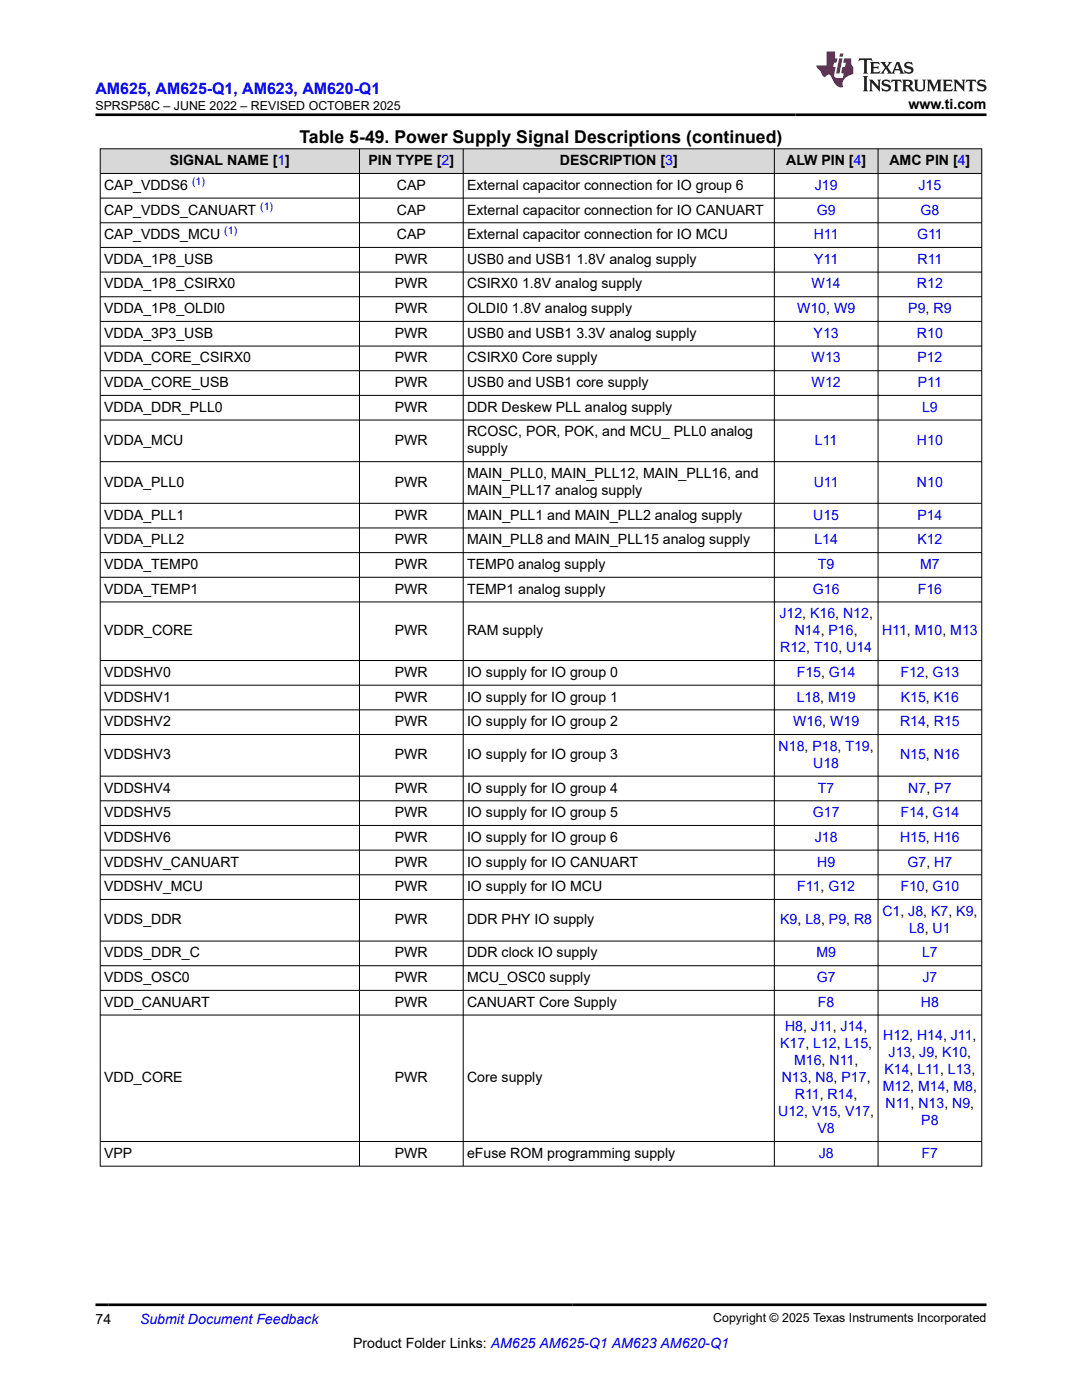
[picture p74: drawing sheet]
<svg xmlns="http://www.w3.org/2000/svg" width="216mm" height="279mm" viewBox="0 0 216 279" stroke-linecap="round" stroke-linejoin="round" font-family="sans-serif">
<defs><g id="words">
<text font-size="3.5" x="59.8" y="28.5">Table 5-49. Power Supply Signal Descriptions (continued)</text>
<text font-size="3.2" fill="#00f" x="19" y="18.7">AM625, AM625-Q1, AM623, AM620-Q1</text>
<g font-size="2.8">
<text x="181.3" y="21.8">www.ti.com</text>
<text x="33.9" y="33">SIGNAL NAME [1]</text>
<text x="73.5" y="33">PIN TYPE [2]</text>
<text x="111.7" y="33">DESCRIPTION [3]</text>
<text x="156.9" y="33">ALW PIN [4]</text>
<text x="177.5" y="33">AMC PIN [4]</text>
<text x="20.8" y="37.9">CAP_VDDS6</text>
<text x="79.2" y="37.9">CAP</text>
<text x="93.2" y="37.9">External capacitor connection for IO group 6</text>
<text x="20.8" y="42.8">CAP_VDDS_CANUART</text>
<text x="20.8" y="47.7">CAP_VDDS_MCU</text>
<text x="79.2" y="42.8">CAP</text>
<text x="79.2" y="47.7">CAP</text>
<text x="93.2" y="42.8">External capacitor connection for IO CANUART</text>
<text x="93.2" y="47.7">External capacitor connection for IO MCU</text>
<text x="20.8" y="52.7">VDDA_1P8_USB</text>
<text x="78.8" y="52.7">PWR</text>
<text x="93.2" y="52.7">USB0 and USB1 1.8V analog supply</text>
<text x="20.8" y="57.6">VDDA_1P8_CSIRX0</text>
<text x="78.8" y="57.6">PWR</text>
<text x="93.2" y="57.6">CSIRX0 1.8V analog supply</text>
<text x="20.8" y="62.5">VDDA_1P8_OLDI0</text>
<text x="78.8" y="62.5">PWR</text>
<text x="93.2" y="62.5">OLDI0 1.8V analog supply</text>
<text x="20.8" y="67.4">VDDA_3P3_USB</text>
<text x="78.8" y="67.4">PWR</text>
<text x="93.2" y="67.4">USB0 and USB1 3.3V analog supply</text>
<text x="20.8" y="72.3">VDDA_CORE_CSIRX0</text>
<text x="20.8" y="77.3">VDDA_CORE_USB</text>
<text x="78.8" y="72.3">PWR</text>
<text x="78.8" y="77.3">PWR</text>
<text x="93.2" y="72.3">CSIRX0 Core supply</text>
<text x="93.2" y="77.3">USB0 and USB1 core supply</text>
<text x="20.8" y="82.2">VDDA_DDR_PLL0</text>
<text x="78.8" y="82.2">PWR</text>
<text x="93.2" y="82.2">DDR Deskew PLL analog supply</text>
<text x="20.8" y="88.8">VDDA_MCU</text>
<text x="78.8" y="88.8">PWR</text>
<text x="93.2" y="87.1">RCOSC, POR, POK, and MCU_ PLL0 analog</text>
<text x="93.2" y="90.5">supply</text>
<text x="93.2" y="95.4">MAIN_PLL0, MAIN_PLL12, MAIN_PLL16, and</text>
<text x="20.8" y="97.1">VDDA_PLL0</text>
<text x="78.8" y="97.1">PWR</text>
<text x="93.2" y="98.8">MAIN_PLL17 analog supply</text>
<text x="20.8" y="103.7">VDDA_PLL1</text>
<text x="78.8" y="103.7">PWR</text>
<text x="93.2" y="103.7">MAIN_PLL1 and MAIN_PLL2 analog supply</text>
<text x="20.8" y="108.6">VDDA_PLL2</text>
<text x="20.8" y="113.6">VDDA_TEMP0</text>
<text x="78.8" y="108.6">PWR</text>
<text x="78.8" y="113.6">PWR</text>
<text x="93.2" y="108.6">MAIN_PLL8 and MAIN_PLL15 analog supply</text>
<text x="93.2" y="113.6">TEMP0 analog supply</text>
<text x="20.8" y="118.5">VDDA_TEMP1</text>
<text x="78.8" y="118.5">PWR</text>
<text x="93.2" y="118.5">TEMP1 analog supply</text>
<text x="20.8" y="126.8">VDDR_CORE</text>
<text x="78.8" y="126.8">PWR</text>
<text x="93.2" y="126.8">RAM supply</text>
<text x="20.8" y="135.1">VDDSHV0</text>
<text x="78.8" y="135.1">PWR</text>
<text x="93.2" y="135.1">IO supply for IO group 0</text>
<text x="20.8" y="140">VDDSHV1</text>
<text x="78.8" y="140">PWR</text>
<text x="93.2" y="140">IO supply for IO group 1</text>
<text x="20.8" y="144.9">VDDSHV2</text>
<text x="78.8" y="144.9">PWR</text>
<text x="93.2" y="144.9">IO supply for IO group 2</text>
<text x="20.8" y="151.6">VDDSHV3</text>
<text x="78.8" y="151.6">PWR</text>
<text x="93.2" y="151.6">IO supply for IO group 3</text>
<text x="20.8" y="158.2">VDDSHV4</text>
<text x="78.8" y="158.2">PWR</text>
<text x="93.2" y="158.2">IO supply for IO group 4</text>
<text x="20.8" y="163.1">VDDSHV5</text>
<text x="78.8" y="163.1">PWR</text>
<text x="93.2" y="163.1">IO supply for IO group 5</text>
<text x="20.8" y="168">VDDSHV6</text>
<text x="20.8" y="172.9">VDDSHV_CANUART</text>
<text x="78.8" y="168">PWR</text>
<text x="78.8" y="172.9">PWR</text>
<text x="93.2" y="168">IO supply for IO group 6</text>
<text x="93.2" y="172.9">IO supply for IO CANUART</text>
<text x="20.8" y="177.9">VDDSHV_MCU</text>
<text x="78.8" y="177.9">PWR</text>
<text x="93.2" y="177.9">IO supply for IO MCU</text>
<text x="20.8" y="184.5">VDDS_DDR</text>
<text x="78.8" y="184.5">PWR</text>
<text x="93.2" y="184.5">DDR PHY IO supply</text>
<text x="20.8" y="191.1">VDDS_DDR_C</text>
<text x="78.8" y="191.1">PWR</text>
<text x="93.2" y="191.1">DDR clock IO supply</text>
<text x="20.8" y="196">VDDS_OSC0</text>
<text x="78.8" y="196">PWR</text>
<text x="93.2" y="196">MCU_OSC0 supply</text>
<text x="20.8" y="200.9">VDD_CANUART</text>
<text x="78.8" y="200.9">PWR</text>
<text x="93.2" y="200.9">CANUART Core Supply</text>
<text x="20.8" y="216">VDD_CORE</text>
<text x="78.8" y="216">PWR</text>
<text x="93.2" y="216">Core supply</text>
<text x="20.8" y="231.1">VPP</text>
<text x="78.8" y="231.1">PWR</text>
<text x="93.2" y="231.1">eFuse ROM programming supply</text>
<text x="19" y="264.2">74</text>
<text x="70.5" y="269">Product Folder Links: AM625 AM625-Q1 AM623 AM620-Q1</text>
</g>
<g font-size="2.8" fill="#00f">
<text x="162.6" y="37.9">J19</text>
<text x="183.3" y="37.9">J15</text>
<text x="162.4" y="47.7">H11</text>
<text x="163" y="42.8">G9</text>
<text x="183" y="47.7">G11</text>
<text x="183.7" y="42.8">G8</text>
<text x="162.5" y="52.7">Y11</text>
<text x="183.1" y="52.7">R11</text>
<text x="162" y="57.6">W14</text>
<text x="183" y="57.6">R12</text>
<text x="159.1" y="62.5">W10, W9</text>
<text x="181.2" y="62.5">P9, R9</text>
<text x="162.3" y="67.4">Y13</text>
<text x="183" y="67.4">R10</text>
<text x="162" y="72.3">W13</text>
<text x="162" y="77.3">W12</text>
<text x="183" y="72.3">P12</text>
<text x="183.1" y="77.3">P11</text>
<text x="184" y="82.2">L9</text>
<text x="162.6" y="88.8">L11</text>
<text x="183" y="88.8">H10</text>
<text x="162.4" y="97.1">U11</text>
<text x="183" y="97.1">N10</text>
<text x="162.3" y="103.7">U15</text>
<text x="183" y="103.7">P14</text>
<text x="162.5" y="108.6">L14</text>
<text x="163.2" y="113.6">T9</text>
<text x="183" y="108.6">K12</text>
<text x="183.6" y="113.6">M7</text>
<text x="162.2" y="118.5">G16</text>
<text x="183.1" y="118.5">F16</text>
<text x="155.5" y="123.4">J12, K16, N12,</text>
<text x="155.7" y="130.2">R12, T10, U14</text>
<text x="158.6" y="126.8">N14, P16,</text>
<text x="176" y="126.8">H11, M10, M13</text>
<text x="159" y="135.1">F15, G14</text>
<text x="179.7" y="135.1">F12, G13</text>
<text x="159" y="140">L18, M19</text>
<text x="179.7" y="140">K15, K16</text>
<text x="155.4" y="149.9">N18, P18, T19,</text>
<text x="158.3" y="144.9">W16, W19</text>
<text x="179.6" y="144.9">R14, R15</text>
<text x="162.3" y="153.2">U18</text>
<text x="179.6" y="151.6">N15, N16</text>
<text x="163.2" y="158.2">T7</text>
<text x="181.2" y="158.2">N7, P7</text>
<text x="162.2" y="163.1">G17</text>
<text x="179.7" y="163.1">F14, G14</text>
<text x="162.6" y="168">J18</text>
<text x="163.1" y="172.9">H9</text>
<text x="179.6" y="168">H15, H16</text>
<text x="181.1" y="172.9">G7, H7</text>
<text x="159.1" y="177.9">F11, G12</text>
<text x="179.7" y="177.9">F10, G10</text>
<text x="155.7" y="184.5">K9, L8, P9, R8</text>
<text x="176.1" y="182.8">C1, J8, K7, K9,</text>
<text x="162.9" y="191.1">M9</text>
<text x="181.4" y="186.2">L8, U1</text>
<text x="184" y="191.1">L7</text>
<text x="163" y="196">G7</text>
<text x="184.1" y="196">J7</text>
<text x="163.2" y="200.9">F8</text>
<text x="183.7" y="200.9">H8</text>
<text x="155.7" y="209.2">K17, L12, L15,</text>
<text x="156.6" y="205.8">H8, J11, J14,</text>
<text x="176.2" y="207.5">H12, H14, J11,</text>
<text x="158.5" y="212.6">M16, N11,</text>
<text x="176.5" y="214.3">K14, L11, L13,</text>
<text x="177.3" y="210.9">J13, J9, K10,</text>
<text x="156" y="216">N13, N8, P17,</text>
<text x="158.6" y="219.4">R11, R14,</text>
<text x="176.1" y="217.7">M12, M14, M8,</text>
<text x="176.7" y="221.1">N11, N13, N9,</text>
<text x="155.3" y="222.8">U12, V15, V17,</text>
<text x="163.1" y="226.2">V8</text>
<text x="183.8" y="224.5">P8</text>
<text x="163.4" y="231.1">J8</text>
<text x="183.9" y="231.1">F7</text>
<text x="27.9" y="264.2">Submit Document Feedback</text>
</g>
<g font-size="2.5">
<text x="19" y="21.9">SPRSP58C – JUNE 2022 – REVISED OCTOBER 2025</text>
<text x="142.3" y="263.9">Copyright © 2025 Texas Instruments Incorporated</text>
</g>
<g font-size="2.1" fill="#00f">
<text x="38.3" y="36.9">(1)</text>
<text x="51.9" y="41.9">(1)</text>
<text x="44.8" y="46.8">(1)</text>
</g>
</g></defs>
<g fill="#d8d8d8">
<path d="M20 29.7h175.9v4.9h-175.9z" fill-rule="evenodd"/>
<path d="M20.1 29.8h51.6v4.8h-51.6z" fill-rule="evenodd"/>
<path d="M71.8 29.8h20.6v4.8h-20.6z" fill-rule="evenodd"/>
<path d="M92.5 29.8h61.9v4.8h-61.9z" fill-rule="evenodd"/>
<path d="M154.6 29.8h20.5v4.8h-20.5z" fill-rule="evenodd"/>
<path d="M175.3 29.8h20.5v4.8h-20.5z" fill-rule="evenodd"/>
</g>
<g fill="none" stroke="#000" stroke-width=".2">
<path d="M19.9 29.7h176.1M19.9 34.6h176.1M19.9 39.5h176.1M20 29.6v203.2M71.7 29.6v203.2M92.4 29.6v203.2M154.5 29.6v203.2M175.2 29.6v203.2M195.9 29.6v203.2M19.9 44.5h176.1M19.9 49.4h176.1M19.9 54.3h176.1"/>
<path d="M19.9 59.2h176.1M19.9 64.1h176.1M19.9 69.1h176.1M19.9 74h176.1M19.9 78.9h176.1M19.9 83.8h176.1M19.9 92.1h176.1M19.9 100.4h176.1M19.9 105.4h176.1M19.9 110.3h176.1M19.9 115.2h176.1M19.9 120.1h176.1"/>
<path d="M19.9 131.8h176.1M19.9 136.7h176.1M19.9 141.7h176.1M19.9 146.6h176.1M19.9 154.9h176.1M19.9 159.8h176.1M19.9 164.7h176.1M19.9 169.7h176.1M19.9 174.6h176.1M19.9 179.5h176.1M19.9 187.8h176.1M19.9 192.7h176.1"/>
<path d="M19.9 197.7h176.1M19.9 202.6h176.1M19.9 227.8h176.1M19.9 232.7h176.1"/>
</g>
<path d="M171.5 11.6l-.2 .6 .5-.2h.6v.1v2.2l-.2 .4h1l-.2-.4v-2.2v-.1h.5l.6 .2-.2-.6zM173.6 12.4l.2 .3v1.6l-.2 .4h1.9l.1-.6a1.08 1.08 0 0 1-1.3 .2v-.7h.6l.4 .2v-.7l-.4 .2h-.6v-.5l.2-.2a1 1 0 0 1 1 .3l-.1-.5zM175.7 12.4l.9 1.1-1 1.2h.9l-.2-.2 .5-.8 .4 .8-.2 .2h1.6l-.2-.2 .2-.5h.9l.1 .5-.1 .2h.9l-.2-.4-.8-1.9h-.5l-.9 2.1-.9-1.1 .9-1h-.8l.2 .2-.4 .6-.4-.6 .2-.2zM179 12.8l.4 1h-.7zM180.7 12.5a.65 .65 0 0 0-.2 .7 .65 .65 0 0 0 .6 .5l.6 .1 .1 .3a.79 .79 0 0 1-.7 .4 .79 .79 0 0 1-.7-.5l.1 .7 .2-.1a.93 .93 0 0 0 1.1 0 .93 .93 0 0 0 .4-.9 1.46 1.46 0 0 0-1.2-.6l-.1-.3a1.09 1.09 0 0 1 1.2 .2l-.2-.6-.1 .1-.5-.2zM172.2 15.2l.2 .4v2.2l-.2 .4h1l-.2-.4v-2.2l.2-.4zM173.4 15.9l.2 .4v1.5l-.2 .4h.8l-.3-.4 .1-1.3 1.6 1.8v-2l.2-.4h-.7l.1 .2 .1 1.1-1.2-1.3zM176.2 16a.65 .65 0 0 0-.2 .8 .65 .65 0 0 0 .6 .4l.6 .2 .1 .2a.79 .79 0 0 1-.7 .4 .79 .79 0 0 1-.7-.5l.1 .7 .2-.1a.93 .93 0 0 0 1.1 .1 .93 .93 0 0 0 .4-1 1.46 1.46 0 0 0-1.2-.5l-.1-.4a1.09 1.09 0 0 1 1.2 .2l-.1-.6-.2 .1-.5-.1zM177.9 15.9l-.1 .6a.63 .63 0 0 1 .8-.3v1.6l-.3 .4h1l-.2-.4v-1.6a.66 .66 0 0 1 .8 .3l-.1-.6zM180 15.9l.2 .4v1.5l-.2 .4h1l-.2-.2-.1-.7h.5l.1 .2a.79 .79 0 0 0 1.2 .6l-1-.9a.61 .61 0 0 0 .6-.6 .61 .61 0 0 0-.5-.7zM180.8 16.2h.1a.47 .47 0 0 1 .5 .1 .47 .47 0 0 1 .1 .5l-.1 .1-.7 .1zM182.3 15.9l.2 .2a2.27 2.27 0 0 0 .4 2 1.04 1.04 0 0 0 1.7-.7v-1.3l.2-.2h-.8l.2 .4v1.1a.6 .6 0 0 1-.6 .6 .6 .6 0 0 1-.6-.6v-1.1l.3-.4zM184.9 15.9l.2 .4v1.5l-.2 .4h.8l-.3-.4v-1.4l.9 1.9 .9-1.9v1.4l-.3 .4h1l-.2-.4v-1.5l.2-.4h-.8l-.7 1.5-.6-1.5zM188.1 15.9l.2 .4v1.5l-.2 .4h1.9l.1-.6a1.09 1.09 0 0 1-1.3 .2v-.7h.6l.4 .2v-.6l-.4 .2h-.6v-.6l.2-.1a1.01 1.01 0 0 1 1 .3l-.1-.6zM190.2 15.9l.3 .4v1.5l-.3 .4h.8l-.2-.4v-1.3l1.6 1.8v-2l.2-.4h-.7l.2 .2v1.1l-1.2-1.3zM192.8 15.9l-.1 .6a.63 .63 0 0 1 .8-.3v1.6l-.3 .4h1l-.2-.4v-1.6a.66 .66 0 0 1 .8 .3l-.1-.6zM195.2 16a.65 .65 0 0 0-.2 .8 .65 .65 0 0 0 .6 .4l.6 .2 .2 .2a.79 .79 0 0 1-.7 .4 .79 .79 0 0 1-.7-.5l.1 .7 .2-.1a.93 .93 0 0 0 1 .1 .93 .93 0 0 0 .5-1 1.46 1.46 0 0 0-1.3-.5v-.4a1.09 1.09 0 0 1 1.2 .2l-.2-.6-.2 .1-.5-.1z" fill="#231f20"/>
<path d="M164.9 10.3v2.7h-2l.1 .4 .8 1a.95 .95 0 0 0 1 .9 .59 .59 0 0 1 .5-.4 .59 .59 0 0 1 .5 .3l.4 .8a1.59 1.59 0 0 0 2.1 1.4 1.61 1.61 0 0 1 1-2.3l1-.3-.1-1.5a1.59 1.59 0 0 1-.3-1.7h-1.5l-.2 .9h.6l-.2 .9h-.5l-.2 .9v.3l.4 .1-.1 .9h-.7a.73 .73 0 0 1-1-.7l.3-1.5h-.5l.1-.9h.5l.2-.9h-.5v-1.3zM167.4 11.6l-.6 3.1h.7l.6-3.1zM167.6 10.7l-.1 .6h.7l.1-.6z" fill="#ed1c24"/>
<path d="M19 22.9h177.8M19 260.4h177.8" fill="none" stroke="#000" stroke-width=".53"/>
<use href="#words"/>
</svg>
